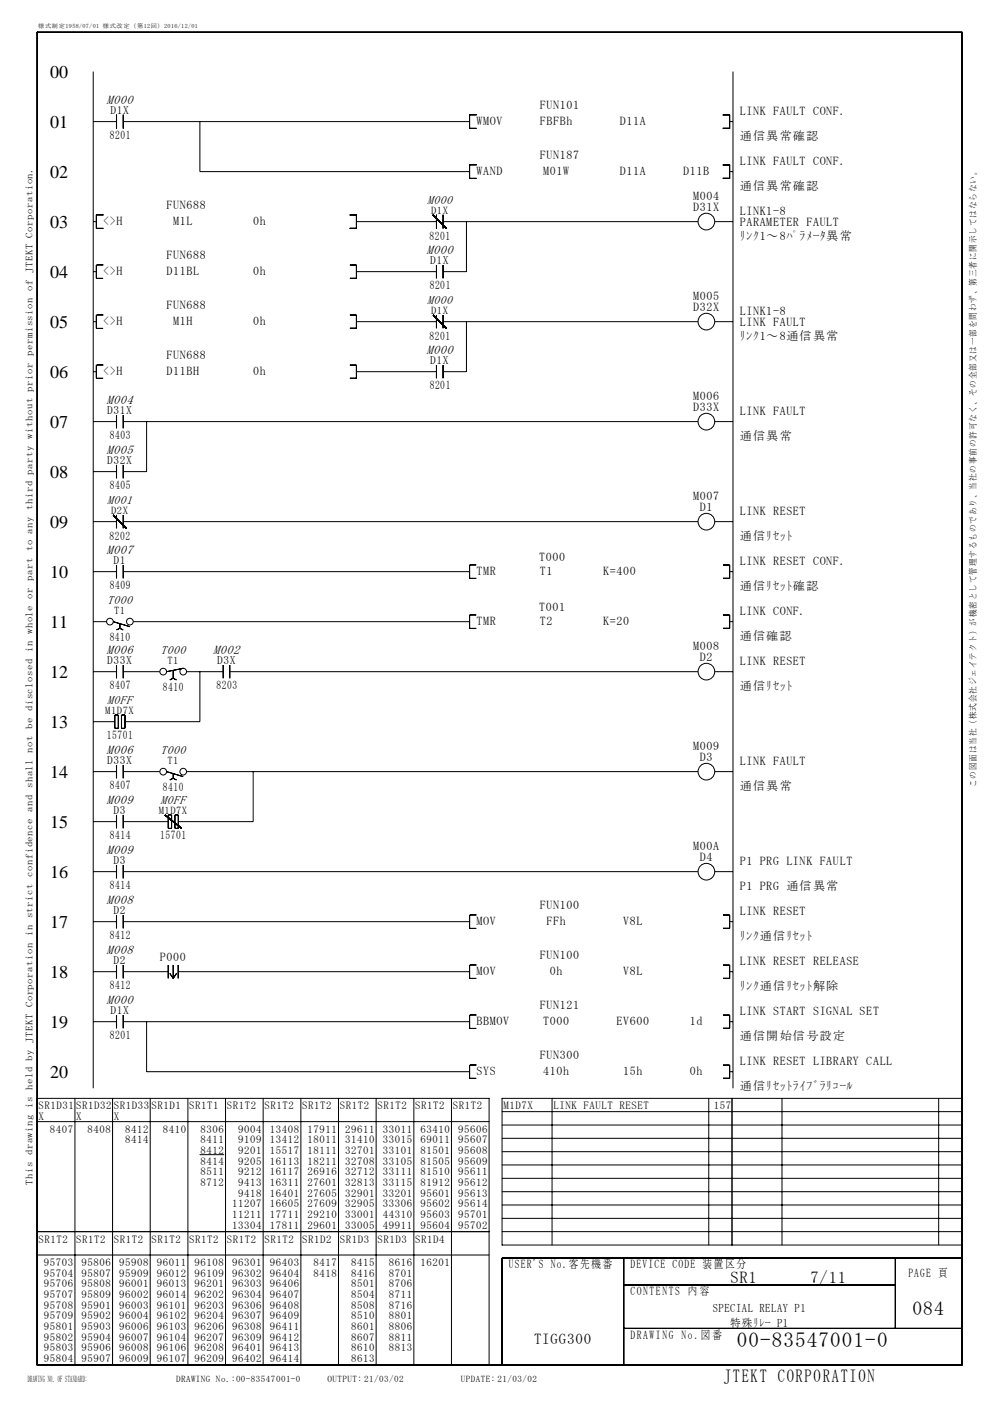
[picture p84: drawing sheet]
<svg xmlns="http://www.w3.org/2000/svg" width="210mm" height="297mm" viewBox="0 0 210 297" stroke-linecap="round" stroke-linejoin="round" font-family="sans-serif">
<defs><g id="words">
<text font-size="4.5" x="156.3" y="285.6">00-83547001-0</text>
<text font-size="4.2" x="193.5" y="278.8">084</text>
<text font-size="3.9" x="153.5" y="292.9">JTEKT CORPORATION</text>
<g font-size="3.8">
<text x="10.7" y="16.4">00</text>
<text x="10.7" y="27.1">01</text>
<text x="10.7" y="37.7">02</text>
<text x="10.7" y="48.3">03</text>
<text x="10.7" y="58.9">04</text>
<text x="10.7" y="69.5">05</text>
<text x="10.7" y="80.1">06</text>
<text x="10.7" y="90.7">07</text>
<text x="10.7" y="101.3">08</text>
<text x="10.7" y="111.9">09</text>
<text x="10.7" y="122.5">10</text>
<text x="10.7" y="133.1">11</text>
<text x="10.7" y="143.7">12</text>
<text x="10.7" y="154.3">13</text>
<text x="10.7" y="164.9">14</text>
<text x="10.7" y="175.5">15</text>
<text x="10.7" y="186.1">16</text>
<text x="10.7" y="196.7">17</text>
<text x="10.7" y="207.3">18</text>
<text x="10.7" y="217.9">19</text>
<text x="10.7" y="228.5">20</text>
</g>
<g font-size="3.5">
<text x="154.9" y="272">SR1</text>
<text x="171.9" y="272">7/11</text>
</g>
<text font-size="3.2" x="113.3" y="285">TIGG300</text>
<g font-size="2.7">
<text x="22.6" y="22">M000</text>
<text x="90.4" y="53.8">M000</text>
<text x="90.4" y="75">M000</text>
<text x="22.6" y="85.6">M004</text>
<text x="22.6" y="96.2">M005</text>
<text x="22.6" y="117.4">M007</text>
<text x="22.6" y="138.6">M006</text>
<text x="45.2" y="138.6">M002</text>
<text x="22.6" y="159.8">M006</text>
<text x="22.6" y="170.4">M009</text>
<text x="22.6" y="181">M009</text>
<text x="22.6" y="191.6">M008</text>
<text x="22.6" y="202.2">M008</text>
<text x="22.6" y="212.8">M000</text>
</g>
<g font-size="2.6">
<text x="114.5" y="23">FUN101</text>
<text x="23.3" y="29.5">8201</text>
<text x="101" y="26.6">WMOV</text>
<text x="114.5" y="26.6">FBFBh</text>
<text x="131.4" y="26.6">D11A</text>
<text x="156.9" y="24.3">LINK FAULT CONF.</text>
<text x="156.9" y="29.6">通信異常確認</text>
<text x="114.5" y="33.6">FUN187</text>
<text x="156.9" y="34.9">LINK FAULT CONF.</text>
<text x="101" y="37.2">WAND</text>
<text x="115.2" y="37.2">M01W</text>
<text x="131.4" y="37.2">D11A</text>
<text x="144.9" y="37.2">D11B</text>
<text x="156.9" y="40.2">通信異常確認</text>
<text x="21.9" y="47.8">&lt;&gt;H</text>
<text x="35.3" y="44.2">FUN688</text>
<text x="36.7" y="47.8">M1L</text>
<text x="53.7" y="47.8">0h</text>
<text x="90.6" y="43.2">M000</text>
<text x="147" y="44.8">D31X</text>
<text x="147" y="42.5">M004</text>
<text x="156.9" y="45.5">LINK1-8</text>
<text x="156.9" y="47.9">PARAMETER FAULT</text>
<text x="91.1" y="50.8">8201</text>
<text x="156.9" y="50.8">ﾘﾝｸ1～8ﾊﾟﾗﾒｰﾀ異常</text>
<text x="21.9" y="58.4">&lt;&gt;H</text>
<text x="35.3" y="54.8">FUN688</text>
<text x="35.3" y="58.4">D11BL</text>
<text x="53.7" y="58.4">0h</text>
<text x="35.3" y="65.4">FUN688</text>
<text x="90.6" y="64.4">M000</text>
<text x="91.1" y="61.3">8201</text>
<text x="147" y="63.7">M005</text>
<text x="21.9" y="69">&lt;&gt;H</text>
<text x="36.7" y="69">M1H</text>
<text x="53.7" y="69">0h</text>
<text x="91.1" y="72">8201</text>
<text x="147" y="66">D32X</text>
<text x="156.9" y="66.7">LINK1-8</text>
<text x="156.9" y="69.1">LINK FAULT</text>
<text x="35.3" y="76.1">FUN688</text>
<text x="156.9" y="72">ﾘﾝｸ1～8通信異常</text>
<text x="21.9" y="79.6">&lt;&gt;H</text>
<text x="35.3" y="79.6">D11BH</text>
<text x="53.7" y="79.6">0h</text>
<text x="91.1" y="82.5">8201</text>
<text x="147" y="87.2">D33X</text>
<text x="147" y="84.9">M006</text>
<text x="156.9" y="87.9">LINK FAULT</text>
<text x="23.3" y="93.1">8403</text>
<text x="156.9" y="93.2">通信異常</text>
<text x="22.8" y="106.8">M001</text>
<text x="23.3" y="103.7">8405</text>
<text x="147" y="106.1">M007</text>
<text x="148.4" y="108.4">D1</text>
<text x="156.9" y="109.1">LINK RESET</text>
<text x="23.2" y="114.4">8202</text>
<text x="114.4" y="119">T000</text>
<text x="156.9" y="119.7">LINK RESET CONF.</text>
<text x="156.9" y="114.4">通信ﾘｾｯﾄ</text>
<text x="23.3" y="124.9">8409</text>
<text x="101" y="122">TMR</text>
<text x="114.5" y="122">T1</text>
<text x="127.9" y="122">K=400</text>
<text x="156.9" y="125">通信ﾘｾｯﾄ確認</text>
<text x="22.8" y="128">T000</text>
<text x="114.4" y="129.6">T001</text>
<text x="156.9" y="130.3">LINK CONF.</text>
<text x="23.3" y="135.9">8410</text>
<text x="101" y="132.6">TMR</text>
<text x="114.5" y="132.6">T2</text>
<text x="127.9" y="132.6">K=20</text>
<text x="147" y="137.9">M008</text>
<text x="156.9" y="135.6">通信確認</text>
<text x="34.1" y="138.6">T000</text>
<text x="148.4" y="140.2">D2</text>
<text x="156.9" y="140.9">LINK RESET</text>
<text x="22.8" y="149.2">M0FF</text>
<text x="23.3" y="146.1">8407</text>
<text x="34.5" y="146.5">8410</text>
<text x="45.9" y="146.1">8203</text>
<text x="156.9" y="146.2">通信ﾘｾｯﾄ</text>
<text x="22.7" y="156.8">15701</text>
<text x="34.1" y="159.8">T000</text>
<text x="147" y="159.1">M009</text>
<text x="148.4" y="161.4">D3</text>
<text x="23.3" y="167.3">8407</text>
<text x="34.6" y="167.7">8410</text>
<text x="156.9" y="162.1">LINK FAULT</text>
<text x="156.9" y="167.4">通信異常</text>
<text x="34.1" y="170.4">M0FF</text>
<text x="23.3" y="177.9">8414</text>
<text x="34" y="177.9">15701</text>
<text x="147" y="180.3">M00A</text>
<text x="148.4" y="182.6">D4</text>
<text x="156.9" y="183.3">P1 PRG LINK FAULT</text>
<text x="23.3" y="188.6">8414</text>
<text x="156.9" y="188.6">P1 PRG 通信異常</text>
<text x="101" y="196.2">MOV</text>
<text x="114.5" y="192.7">FUN100</text>
<text x="115.9" y="196.2">FFh</text>
<text x="132.2" y="196.2">V8L</text>
<text x="156.9" y="193.9">LINK RESET</text>
<text x="23.3" y="199.2">8412</text>
<text x="33.9" y="203.8">P000</text>
<text x="114.5" y="203.3">FUN100</text>
<text x="156.9" y="199.2">ﾘﾝｸ通信ﾘｾｯﾄ</text>
<text x="23.3" y="209.8">8412</text>
<text x="101" y="206.8">MOV</text>
<text x="116.6" y="206.8">0h</text>
<text x="132.2" y="206.8">V8L</text>
<text x="156.9" y="204.5">LINK RESET RELEASE</text>
<text x="156.9" y="209.8">ﾘﾝｸ通信ﾘｾｯﾄ解除</text>
<text x="114.5" y="213.9">FUN121</text>
<text x="156.9" y="215.1">LINK START SIGNAL SET</text>
<text x="23.3" y="220.3">8201</text>
<text x="101" y="217.4">BBMOV</text>
<text x="115.2" y="217.4">T000</text>
<text x="130.7" y="217.4">EV600</text>
<text x="146.3" y="217.4">1d</text>
<text x="156.9" y="220.4">通信開始信号設定</text>
<text x="114.5" y="224.5">FUN300</text>
<text x="156.9" y="225.7">LINK RESET LIBRARY CALL</text>
<text x="101" y="228">SYS</text>
<text x="115.2" y="228">410h</text>
<text x="132.2" y="228">15h</text>
<text x="146.3" y="228">0h</text>
<text x="156.9" y="231">通信ﾘｾｯﾄﾗｲﾌﾞﾗﾘｺｰﾙ</text>
<text x="107.9" y="268.9">USER'S No.客先機番</text>
<text x="133.7" y="268.9">DEVICE CODE 装置区分</text>
<text x="133.7" y="274.5">CONTENTS 内 容</text>
<text x="192.7" y="270.7">PAGE 頁</text>
<text x="133.7" y="283.8">DRAWING No.図 番</text>
</g>
<g font-size="2.5">
<text x="151.2" y="278.1">SPECIAL RELAY P1</text>
<text x="154.9" y="281.3">特殊ﾘﾚｰ P1</text>
</g>
<g font-size="2.4">
<text x="23.4" y="24.1">D1X</text>
<text x="91.3" y="55.9">D1X</text>
<text x="91.3" y="77.1">D1X</text>
<text x="22.8" y="87.7">D31X</text>
<text x="22.8" y="98.3">D32X</text>
<text x="24.1" y="119.5">D1</text>
<text x="22.8" y="140.7">D33X</text>
<text x="46" y="140.7">D3X</text>
<text x="22.8" y="161.9">D33X</text>
<text x="24.1" y="172.5">D3</text>
<text x="24.1" y="183.1">D3</text>
<text x="24.1" y="193.7">D2</text>
<text x="24.1" y="204.3">D2</text>
<text x="23.4" y="214.9">D1X</text>
</g>
<g font-size="2.3">
<text x="8.2" y="235.2">SR1D31</text>
<text x="8.2" y="237.4">X</text>
<text x="16.2" y="235.2">SR1D32</text>
<text x="16.2" y="237.4">X</text>
<text x="24.2" y="235.2">SR1D33</text>
<text x="24.2" y="237.4">X</text>
<text x="32.2" y="235.2">SR1D1</text>
<text x="40.1" y="235.2">SR1T1</text>
<text x="48.1" y="235.2">SR1T2</text>
<text x="56.1" y="235.2">SR1T2</text>
<text x="64.1" y="235.2">SR1T2</text>
<text x="72.1" y="235.2">SR1T2</text>
<text x="80.1" y="235.2">SR1T2</text>
<text x="88.1" y="235.2">SR1T2</text>
<text x="96" y="235.2">SR1T2</text>
<text x="106.8" y="235.2">M1D7X</text>
<text x="117.4" y="235.2">LINK FAULT RESET</text>
<text x="151.4" y="235.2">157</text>
<text x="10.6" y="240.2">8407</text>
<text x="18.6" y="240.2">8408</text>
<text x="26.6" y="240.2">8412</text>
<text x="26.6" y="242.4">8414</text>
<text x="34.5" y="240.2">8410</text>
<text x="42.5" y="240.2">8306</text>
<text x="42.5" y="242.4">8411</text>
<text x="42.5" y="244.7">8412</text>
<text x="50.5" y="240.2">9004</text>
<text x="50.5" y="242.4">9109</text>
<text x="50.5" y="244.7">9201</text>
<text x="57.2" y="240.2">13408</text>
<text x="57.2" y="242.4">13412</text>
<text x="57.2" y="244.7">15517</text>
<text x="65.2" y="240.2">17911</text>
<text x="65.2" y="242.4">18011</text>
<text x="65.2" y="244.7">18111</text>
<text x="73.2" y="240.2">29611</text>
<text x="73.2" y="242.4">31410</text>
<text x="73.2" y="244.7">32701</text>
<text x="81.2" y="240.2">33011</text>
<text x="81.2" y="242.4">33015</text>
<text x="81.2" y="244.7">33101</text>
<text x="89.2" y="240.2">63410</text>
<text x="89.2" y="242.4">69011</text>
<text x="89.2" y="244.7">81501</text>
<text x="97.2" y="240.2">95606</text>
<text x="97.2" y="242.4">95607</text>
<text x="97.2" y="244.7">95608</text>
<text x="42.5" y="247">8414</text>
<text x="42.5" y="249.2">8511</text>
<text x="42.5" y="251.5">8712</text>
<text x="50.5" y="247">9205</text>
<text x="50.5" y="249.2">9212</text>
<text x="50.5" y="251.5">9413</text>
<text x="57.2" y="247">16113</text>
<text x="57.2" y="249.2">16117</text>
<text x="57.2" y="251.5">16311</text>
<text x="65.2" y="247">18211</text>
<text x="65.2" y="249.2">26916</text>
<text x="65.2" y="251.5">27601</text>
<text x="73.2" y="247">32708</text>
<text x="73.2" y="249.2">32712</text>
<text x="73.2" y="251.5">32813</text>
<text x="81.2" y="247">33105</text>
<text x="81.2" y="249.2">33111</text>
<text x="81.2" y="251.5">33115</text>
<text x="89.2" y="247">81505</text>
<text x="89.2" y="249.2">81510</text>
<text x="89.2" y="251.5">81912</text>
<text x="97.2" y="247">95609</text>
<text x="97.2" y="249.2">95611</text>
<text x="97.2" y="251.5">95612</text>
<text x="49.3" y="256">11207</text>
<text x="50.5" y="253.7">9418</text>
<text x="57.2" y="253.7">16401</text>
<text x="57.2" y="256">16605</text>
<text x="65.2" y="253.7">27605</text>
<text x="65.2" y="256">27609</text>
<text x="73.2" y="253.7">32901</text>
<text x="73.2" y="256">32905</text>
<text x="81.2" y="253.7">33201</text>
<text x="81.2" y="256">33306</text>
<text x="89.2" y="253.7">95601</text>
<text x="89.2" y="256">95602</text>
<text x="97.2" y="253.7">95613</text>
<text x="97.2" y="256">95614</text>
<text x="8.2" y="263.5">SR1T2</text>
<text x="16.2" y="263.5">SR1T2</text>
<text x="24.2" y="263.5">SR1T2</text>
<text x="32.2" y="263.5">SR1T2</text>
<text x="40.1" y="263.5">SR1T2</text>
<text x="48.1" y="263.5">SR1T2</text>
<text x="49.3" y="258.3">11211</text>
<text x="49.3" y="260.5">13304</text>
<text x="56.1" y="263.5">SR1T2</text>
<text x="57.2" y="258.3">17711</text>
<text x="57.2" y="260.5">17811</text>
<text x="64.1" y="263.5">SR1D2</text>
<text x="65.2" y="258.3">29210</text>
<text x="65.2" y="260.5">29601</text>
<text x="72.1" y="263.5">SR1D3</text>
<text x="73.2" y="258.3">33001</text>
<text x="73.2" y="260.5">33005</text>
<text x="80.1" y="263.5">SR1D3</text>
<text x="81.2" y="258.3">44310</text>
<text x="81.2" y="260.5">49911</text>
<text x="88.1" y="263.5">SR1D4</text>
<text x="89.2" y="258.3">95603</text>
<text x="89.2" y="260.5">95604</text>
<text x="97.2" y="258.3">95701</text>
<text x="97.2" y="260.5">95702</text>
<text x="9.3" y="268.4">95703</text>
<text x="17.3" y="268.4">95806</text>
<text x="25.3" y="268.4">95908</text>
<text x="33.3" y="268.4">96011</text>
<text x="41.3" y="268.4">96108</text>
<text x="49.3" y="268.4">96301</text>
<text x="57.2" y="268.4">96403</text>
<text x="66.5" y="268.4">8417</text>
<text x="74.5" y="268.4">8415</text>
<text x="82.5" y="268.4">8616</text>
<text x="89.2" y="268.4">16201</text>
<text x="9.3" y="270.7">95704</text>
<text x="9.3" y="272.9">95706</text>
<text x="9.3" y="275.2">95707</text>
<text x="17.3" y="270.7">95807</text>
<text x="17.3" y="272.9">95808</text>
<text x="17.3" y="275.2">95809</text>
<text x="25.3" y="270.7">95909</text>
<text x="25.3" y="272.9">96001</text>
<text x="25.3" y="275.2">96002</text>
<text x="33.3" y="270.7">96012</text>
<text x="33.3" y="272.9">96013</text>
<text x="33.3" y="275.2">96014</text>
<text x="41.3" y="270.7">96109</text>
<text x="41.3" y="272.9">96201</text>
<text x="41.3" y="275.2">96202</text>
<text x="49.3" y="270.7">96302</text>
<text x="49.3" y="272.9">96303</text>
<text x="49.3" y="275.2">96304</text>
<text x="57.2" y="270.7">96404</text>
<text x="57.2" y="272.9">96406</text>
<text x="57.2" y="275.2">96407</text>
<text x="66.5" y="270.7">8418</text>
<text x="74.5" y="270.7">8416</text>
<text x="74.5" y="272.9">8501</text>
<text x="74.5" y="275.2">8504</text>
<text x="82.5" y="270.7">8701</text>
<text x="82.5" y="272.9">8706</text>
<text x="82.5" y="275.2">8711</text>
<text x="9.3" y="277.5">95708</text>
<text x="9.3" y="279.7">95709</text>
<text x="17.3" y="277.5">95901</text>
<text x="17.3" y="279.7">95902</text>
<text x="25.3" y="277.5">96003</text>
<text x="25.3" y="279.7">96004</text>
<text x="33.3" y="277.5">96101</text>
<text x="33.3" y="279.7">96102</text>
<text x="41.3" y="277.5">96203</text>
<text x="41.3" y="279.7">96204</text>
<text x="41.3" y="282">96206</text>
<text x="49.3" y="277.5">96306</text>
<text x="49.3" y="279.7">96307</text>
<text x="49.3" y="282">96308</text>
<text x="57.2" y="277.5">96408</text>
<text x="57.2" y="279.7">96409</text>
<text x="57.2" y="282">96411</text>
<text x="74.5" y="277.5">8508</text>
<text x="74.5" y="279.7">8510</text>
<text x="74.5" y="282">8601</text>
<text x="82.5" y="277.5">8716</text>
<text x="82.5" y="279.7">8801</text>
<text x="82.5" y="282">8806</text>
<text x="9.3" y="282">95801</text>
<text x="9.3" y="284.3">95802</text>
<text x="9.3" y="286.5">95803</text>
<text x="17.3" y="282">95903</text>
<text x="17.3" y="284.3">95904</text>
<text x="17.3" y="286.5">95906</text>
<text x="25.3" y="282">96006</text>
<text x="25.3" y="284.3">96007</text>
<text x="25.3" y="286.5">96008</text>
<text x="33.3" y="282">96103</text>
<text x="33.3" y="284.3">96104</text>
<text x="33.3" y="286.5">96106</text>
<text x="41.3" y="284.3">96207</text>
<text x="41.3" y="286.5">96208</text>
<text x="49.3" y="284.3">96309</text>
<text x="49.3" y="286.5">96401</text>
<text x="57.2" y="284.3">96412</text>
<text x="57.2" y="286.5">96413</text>
<text x="74.5" y="284.3">8607</text>
<text x="74.5" y="286.5">8610</text>
<text x="82.5" y="284.3">8811</text>
<text x="82.5" y="286.5">8813</text>
<text x="9.3" y="288.8">95804</text>
<text x="17.3" y="288.8">95907</text>
<text x="25.3" y="288.8">96009</text>
<text x="33.3" y="288.8">96107</text>
<text x="41.3" y="288.8">96209</text>
<text x="49.3" y="288.8">96402</text>
<text x="57.2" y="288.8">96414</text>
<text x="74.5" y="288.8">8613</text>
</g>
<g font-size="2.2">
<text x="91.4" y="45.3">D1X</text>
<text x="91.4" y="66.5">D1X</text>
<text x="23.6" y="108.9">D2X</text>
<text x="24.2" y="130.1">T1</text>
<text x="35.5" y="140.7">T1</text>
<text x="22.3" y="151.3">M1D7X</text>
<text x="35.5" y="161.9">T1</text>
<text x="33.7" y="172.5">M1D7X</text>
</g>
<text font-size="2.1" x="6.9" y="251.2" transform="rotate(-90 6.9 251.2)">This drawing is held by JTEKT Corporation in strict confidence and shall not be disclosed in whole or part to any third party without prior permission of JTEKT Corporation.</text>
<g font-size="1.9">
<text x="207.1" y="166.9" transform="rotate(-90 207.1 166.9)">この図面は当社（株式会社ジェイテクト）が機密として管理するものであり、当社の事前の許可なく、その全部又は一部を問わず、第三者に開示してはならない。</text>
<text x="5.9" y="293">DRAWING NO. OF STANDARD:</text>
<text x="37.3" y="293">DRAWING No.:00-83547001-0</text>
<text x="69.5" y="293">OUTPUT: 21/03/02</text>
<text x="97.8" y="293">UPDATE: 21/03/02</text>
</g>
<text font-size="1.3" x="8.1" y="6">様式制定1958/07/01 様式改定（第12回）2016/12/01</text>
</g></defs>
<g fill="none" stroke="#000" stroke-width=".21">
<path d="M7.9 6.8v282.6M7.9 6.8h196.1v282.6h-196.1zM7.9 6.9h196.1M19.8 15.2v215.5M155.5 15.2v215.5M204 6.8v282.6M19.8 25.8h4.9M24.7 24.4v2.8M26.1 24.4v2.8M26.1 25.8h73.5M42.4 25.8v10.6h57.2M99.6 24.4v2.8"/>
<path d="M99.6 35v2.8M99.6 24.4v2.8h1.4M99.7 24.3h1.3M101 34.9l-1.4 .1v2.8h1.4M153.4 24.4h1.4v2.8h-1.4M153.4 24.4h1.4M153.4 35h1.4v2.8h-1.4M153.4 35h1.4M154.7 24.4v2.8M154.7 35v2.8M154.8 36.4h.7M154.8 25.8h.7"/>
<path d="M19.8 47h.6M19.8 57.6h.6M20.4 45.6v2.8M20.4 56.2v2.8M21.9 45.6h-1.4l-.1 2.8h1.5M21.9 56.2h-1.5v2.8h1.5M74.2 45.6h1.4v2.8h-1.4M74.2 45.6h1.4M74.2 56.2h1.4v2.8h-1.4M74.2 56.2h1.4M75.6 45.6v2.8M75.6 56.2v2.8"/>
<path d="M75.6 47h17M75.6 57.6h17M91.9 45.6l2.8 2.8M92.6 45.6v2.8M92.6 56.2v2.8M94 45.6v2.8M94 56.2v2.8M94 47h54.1M98.9 47v10.6h-4.9M151.6 47h3.9M19.8 68.2h.6M19.8 78.8h.6"/>
<path d="M20.4 66.8v2.8M20.4 77.4v2.8M21.9 66.8h-1.5v2.8h1.5M21.9 77.4h-1.5v2.8h1.5M74.2 66.8h1.4v2.8h-1.4M74.2 77.4h1.4v2.8h-1.4M74.2 66.8h1.4M74.2 69.6h1.4M74.2 77.4h1.4M75.6 66.8v2.8M75.6 77.4v2.8M75.6 68.2h17"/>
<path d="M75.6 78.8h17M91.8 66.8l2.9 2.8M92.6 66.8v2.8M92.6 77.4v2.8M94 66.8v2.8M94 77.4v2.8M94 68.2h54.1M94.7 69.6l-2.8-2.9 2.8 2.9M98.9 68.2v10.6h-4.9M151.6 68.2h3.9M19.8 89.4h4.9M19.8 100h4.9"/>
<path d="M20.4 80.2h1.5M24.7 88v2.8M24.7 98.6v2.8M26.1 88v2.8M26.1 98.6v2.8M26.1 89.4h122M31.1 89.4v10.6h-5M151.6 89.4h3.9M19.8 110.6h4.9M24 109.2l2.8 2.9M24.7 109.2v2.8M24.7 119.8v2.8"/>
<path d="M26.1 109.2v2.8M26.1 119.8v2.8M26.1 110.6h122M26.9 112l-2.9-2.8 2.8 2.8M99.6 119.8v2.8M101 119.8h-1.4v2.8h1.4M151.6 110.6h3.9M153.4 119.8h1.4v2.8h-1.4M154.7 119.8v2.8M19.8 121.2h4.9M19.8 131.8h2.8M24 131.8l3.6 1.1"/>
<path d="M25.4 132.2v1l.7 .4M25.4 132.2v1l-.7 .3M26.1 121.2h73.5M28.3 131.8h71.3M99.6 130.4v2.8M99.6 122.6h1.4M99.6 133.2h1.4M101 130.4h-1.4v2.8h1.4M153.4 130.4h1.4v2.8h-1.4M154.7 130.4v2.8M154.8 121.2h.7M154.8 131.8h.7"/>
<path d="M19.8 142.4h4.9M19.8 153h4.6M24.4 151.6h.7v2.8h-.7zM24.7 141v2.8M25.8 151.6h.7v2.8h-.7zM26.1 141v2.8M26.1 142.4h7.8M36.7 142.1v1.7M36.7 143.8l.7 .4M36.7 143.8l-.7 .3M38.9 141.7l-3.6 .7M39.6 142.4h7.7"/>
<path d="M42.4 142.4v10.6h-15.9M47.3 141v2.8M48.7 141v2.8M48.7 142.4h99.4M151.6 142.4h3.9M19.8 163.6h4.9M19.8 174.2h4.9M24.7 162.2v2.8M24.7 172.8v2.8M26.1 162.2v2.8M26.1 172.8v2.8M26.1 163.6h7.8"/>
<path d="M26.1 174.2h9.6M35 172.8l3.5 2.8M35.3 163.6l3.6 1.1M35.7 172.8h.7v2.8h-.7zM35.7 172.8h.7M36.4 172.8v2.8M36.7 164v1M36.7 165l-.7 .4M36.7 165l.7 .4M37.1 172.8v2.8M37.1 172.8h.7v2.8h-.7zM37.1 172.8h.7"/>
<path d="M38.5 175.6l-3.5-2.8 3.5 2.9M39.6 163.6h108.5M53.7 163.6v10.6h-15.9M151.6 163.6h3.9M19.8 184.8h4.9M19.8 195.4h4.9M24.7 183.4v2.8M24.7 194v2.8M26.1 183.4v2.8M26.1 194v2.8M26.1 184.8h122M26.1 195.4h73.5"/>
<path d="M99.6 194v2.8M101 194h-1.4v2.8h1.4M151.6 184.8h3.9M153.4 194h1.4v2.8h-1.4M153.4 194h1.4M154.7 194v2.8M154.8 195.4h.7M19.8 206h4.9M19.8 216.6h4.9M24.7 204.6v2.8M24.7 215.2v2.8M26.1 204.6v2.8"/>
<path d="M26.1 215.2v2.8M26.1 206h9.6M26.1 216.6h73.5M31.1 216.6v10.6h68.5M35.7 204.6v2.8M36 206.4l.7 1M36.7 204.6v2.8M37.4 206.4l-.7 1M37.8 204.6v2.8M37.8 206h61.8M99.6 204.6v2.8M99.6 215.2v2.8"/>
<path d="M101 204.6h-1.4v2.8h1.4M101 215.2h-1.4v2.8h1.4M153.4 204.6h1.4v2.8h-1.4M153.4 215.2h1.4v2.8h-1.4M153.4 204.6h1.4M153.4 215.2h1.4M153.4 218h1.4M154.7 204.6v2.8M154.7 215.2v2.8M154.8 206h.7M154.8 216.6h.7M7.9 232.9h95.8v56.5"/>
<path d="M7.9 237.8h95.8M15.9 232.9v56.5M23.9 232.9v56.5M31.9 232.9v56.5M39.9 232.9v56.5M47.8 232.9v56.5M55.8 232.9v56.5M63.8 232.9v56.5M71.8 232.9v56.5M79.8 232.9v56.5M87.8 232.9v56.5M95.8 232.9v56.5"/>
<path d="M99.6 225.8v2.8M101 225.8h-1.4v2.8h1.4M106.5 238.5h97.5M106.5 235.7h97.5M117.1 232.9v31.1M150.3 232.9v31.1M153.4 225.8h1.4v2.8h-1.4M153.4 225.8h1.4M153.4 228.6h1.4M154.7 225.8v2.8M154.8 227.2h.7M155.3 232.9v31.1"/>
<path d="M165.9 232.9v31.1M199.1 232.9v31.1M204 232.9h-97.5v31.1h97.5M42.4 244.8h5.1M106.5 258.3h97.5M106.5 255.5h97.5M106.5 252.7h97.5M106.5 249.8h97.5M106.5 247h97.5M106.5 244.2h97.5M106.5 241.3h97.5M7.9 261.1h95.8"/>
<path d="M7.9 266.1h95.8M106.5 261.1h97.5M106.5 266.8h97.5M106.5 266.7h97.5M106.5 266.8v22.6M132.3 266.8v22.6M132.3 272.4h57.6M132.3 272.5h57.6M189.9 266.8v14.8M204 266.8h-97.5v22.6M7.9 289.5h196.1M132.3 281.6h71.7"/>
<path d="M132.3 281.7h71.7"/>
<circle cx="149.8" cy="47" r="1.77"/>
<circle cx="149.8" cy="68.2" r="1.77"/>
<circle cx="149.8" cy="89.4" r="1.77"/>
<circle cx="149.8" cy="110.6" r="1.77"/>
<circle cx="23.3" cy="131.8" r=".71"/>
<circle cx="27.5" cy="131.8" r=".71"/>
<circle cx="34.6" cy="142.4" r=".71"/>
<circle cx="38.9" cy="142.4" r=".7"/>
<circle cx="149.8" cy="142.4" r="1.77"/>
<circle cx="34.6" cy="163.6" r=".71"/>
<circle cx="38.9" cy="163.6" r=".7"/>
<circle cx="149.8" cy="163.6" r="1.77"/>
<circle cx="149.8" cy="184.8" r="1.77"/>
</g>
<use href="#words"/>
</svg>
